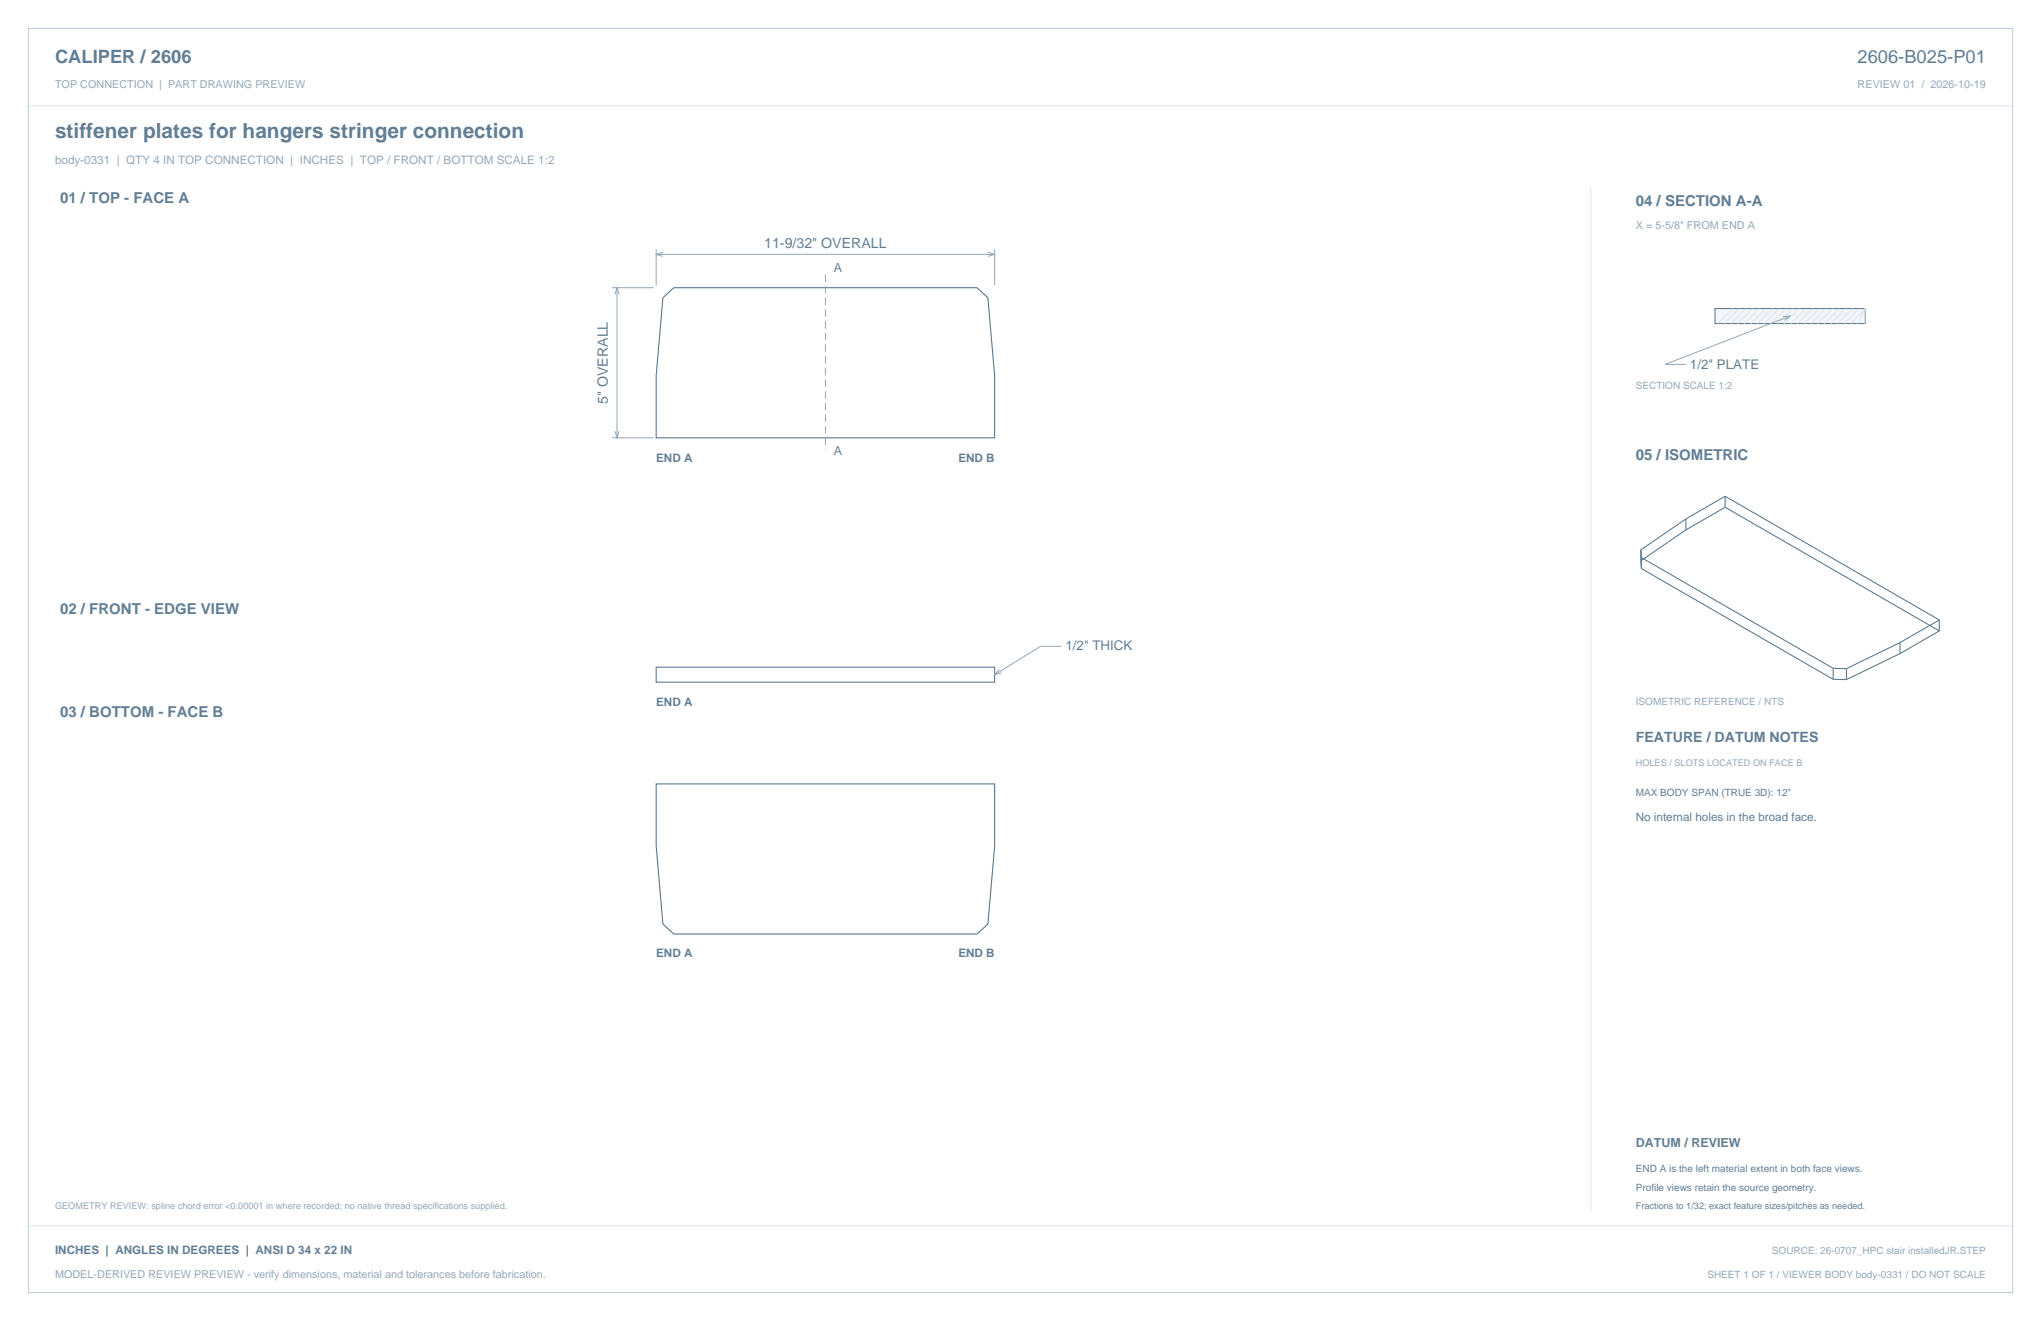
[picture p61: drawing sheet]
<svg xmlns="http://www.w3.org/2000/svg" width="864mm" height="559mm" viewBox="0 0 864 559" stroke-linecap="round" stroke-linejoin="round" font-family="sans-serif">
<defs><g id="words">
<text font-size="8.8" fill="#617e94" x="23.3" y="58.2">stiffener plates for hangers stringer connection</text>
<g font-size="7.8" fill="#617e94">
<text x="23.3" y="26.8">CALIPER / 2606</text>
<text x="786" y="26.8">2606-B025-P01</text>
</g>
<g font-size="6.3" fill="#617e94">
<text x="25.4" y="86.1">01 / TOP - FACE A</text>
<text x="692.1" y="87.1">04 / SECTION A-A</text>
<text x="692.1" y="194.4">05 / ISOMETRIC</text>
<text x="25.4" y="259.6">02 / FRONT - EDGE VIEW</text>
<text x="25.4" y="303.4">03 / BOTTOM - FACE B</text>
</g>
<g font-size="6" fill="#617e94">
<text x="323.4" y="104.8">11-9/32&quot; OVERALL</text>
<text x="257.2" y="170.9" transform="rotate(-90 257.2 170.9)">5&quot; OVERALL</text>
<text x="692.1" y="314">FEATURE / DATUM NOTES</text>
</g>
<g font-size="5.6" fill="#617e94">
<text x="715.1" y="155.9">1/2&quot; PLATE</text>
<text x="450.8" y="275.2">1/2&quot; THICK</text>
</g>
<g font-size="5.3" fill="#617e94">
<text x="352.8" y="115">A</text>
<text x="352.8" y="192.3">A</text>
<text x="692.1" y="485.1">DATUM / REVIEW</text>
</g>
<text font-size="4.9" fill="#93a8b9" x="23.3" y="69.5">body-0331 | QTY 4 IN TOP CONNECTION | INCHES | TOP / FRONT / BOTTOM SCALE 1:2</text>
<g font-size="4.9" fill="#617e94">
<text x="277.6" y="195.4">END A</text>
<text x="405.5" y="195.4">END B</text>
<text x="277.6" y="298.4">END A</text>
<text x="692.1" y="347.5">No internal holes in the broad face.</text>
<text x="277.6" y="405">END A</text>
<text x="405.5" y="405">END B</text>
<text x="23.3" y="530.6">INCHES | ANGLES IN DEGREES | ANSI D 34 x 22 IN</text>
</g>
<g font-size="4.6" fill="#93a8b9">
<text x="23.3" y="37">TOP CONNECTION | PART DRAWING PREVIEW</text>
<text x="786" y="37">REVIEW 01 / 2026-10-19</text>
<text x="692.1" y="97">X = 5-5/8&quot; FROM END A</text>
<text x="23.3" y="540.5">MODEL-DERIVED REVIEW PREVIEW - verify dimensions, material and tolerances before fabrication.</text>
</g>
<g font-size="4.2" fill="#93a8b9">
<text x="692.1" y="164.7">SECTION SCALE 1:2</text>
<text x="692.1" y="298.1">ISOMETRIC REFERENCE / NTS</text>
<text x="749.7" y="530.6">SOURCE: 26-0707_HPC stair installedJR.STEP</text>
<text x="722.4" y="540.5">SHEET 1 OF 1 / VIEWER BODY body-0331 / DO NOT SCALE</text>
</g>
<g font-size="4.2" fill="#617e94">
<text x="692.1" y="336.9">MAX BODY SPAN (TRUE 3D): 12&quot;</text>
<text x="692.1" y="495.7">END A is the left material extent in both face views.</text>
<text x="692.1" y="503.8">Profile views retain the source geometry.</text>
</g>
<g font-size="3.9" fill="#93a8b9">
<text x="692.1" y="323.8">HOLES / SLOTS LOCATED ON FACE B</text>
<text x="23.3" y="511.5">GEOMETRY REVIEW: spline chord error &lt;0.00001 in where recorded; no native thread specifications supplied.</text>
</g>
<text font-size="3.9" fill="#617e94" x="692.1" y="511.5">Fractions to 1/32; exact feature sizes/pitches as needed.</text>
</g></defs>
<path d="M12 12h839.6v534.8h-839.6z" fill="none" stroke="#b8cad8" stroke-width=".42"/>
<path d="M12 44.8h839.6M673.1 79.4v432.1" fill="none" stroke="#dbe5ed" stroke-width=".42"/>
<path d="M280.5 126l4.6-4.3h128.3l4.6 4.3 2.9 33v26.2h-143.3v-26.2zM277.6 331.6h143.3v26.2l-2.9 33.1-4.6 4.2h-128.3l-4.6-4.2-2.9-33.1z" fill="none" stroke="#536f85" stroke-width=".44"/>
<path d="M277.6 105.5v15.1M277.6 107.6h143.3M280.5 106.7l-2.9 .9 2.9 .9M418 106.7l2.9 .9-2.9 .9M420.9 105.5v15.1M258.9 121.7h17.7M260.2 124.5l.9-2.8 .8 2.8M261.1 121.7v63.5M258.9 185.2h17.7M260.2 182.4l.9 2.8 .8-2.8M449.1 273.4h-8.8l-19.4 12M422.8 283.2l-1.9 2.2 2.8-.7" fill="none" stroke="#93a8b9" stroke-width=".42"/>
<path d="M349.2 116.1v74.4" fill="none" stroke="#93a8b9" stroke-width=".42" stroke-dasharray="3.2 1.8" stroke-linecap="butt"/>
<path d="M277.6 282.2h143.3v6.4h-143.3z" fill="none" stroke="#536f85" stroke-width=".42"/>
<path d="M725.7 130.5h63.5v6.4h-63.5z" fill-rule="evenodd" fill="#f2f6f9" stroke="#536f85" stroke-width=".42"/>
<g fill="none" stroke="#dbe5ed" stroke-width=".42">
<path d="M733.1 130.5l-6.4 6.4M735.9 130.5l-6.4 6.4M738.7 130.5l-6.3 6.4M741.5 130.5l-6.3 6.4M744.4 130.5l-6.4 6.4M747.2 130.5l-6.4 6.4M750 130.5l-6.3 6.4M752.8 130.5l-6.3 6.4M755.6 130.5l-6.3 6.4M758.5 130.5l-6.4 6.4M761.3 130.5l-6.4 6.4M764.1 130.5l-6.3 6.4"/>
<path d="M766.9 130.5l-6.3 6.4M769.8 130.5l-6.4 6.4M772.6 130.5l-6.4 6.4M775.4 130.5l-6.3 6.4M778.2 130.5l-6.3 6.4M781 130.5l-6.3 6.4M783.9 130.5l-6.4 6.4M786.7 130.5l-6.4 6.4M789.2 130.5l-6 6.4M789.2 130.5l-3.2 6.4M789.2 130.5l-.4 6.4M12 518.6h839.6"/>
</g>
<path d="M754.5 133.9l2.9-.2-2.3 1.8M757.4 133.7l-52.9 20.5h8.8" fill="none" stroke="#93a8b9" stroke-width=".42"/>
<g fill="none" stroke="#536f85" stroke-width=".42">
<path d="M713.4 219.5l-19.1 13.1M713.4 219.5v4.6M729.9 214.6l90.7 52.3M729.9 209.9l-16.5 9.6M729.9 209.9v4.7M729.9 214.6l-16.5 9.5M729.9 209.9l90.7 52.3M694.3 232.6l.2 3.3M694.3 232.6v4.7M694.3 237.3l.2 3.2M694.5 235.9v4.6M694.5 235.9l81.2 46.8"/>
<path d="M713.4 224.1l-19.1 13.2M694.5 240.5l81.2 46.8M804 276.5l-22.7 11M804 271.8l-22.7 11M804 271.8v4.7M820.6 266.9l-16.6 9.6M820.6 262.2v4.7M820.6 262.2l-16.6 9.6M775.7 287.3l5.6 .2M775.7 282.7v4.6M775.7 282.7l5.6 .1M781.3 282.8v4.7"/>
</g>
<use href="#words"/>
</svg>
